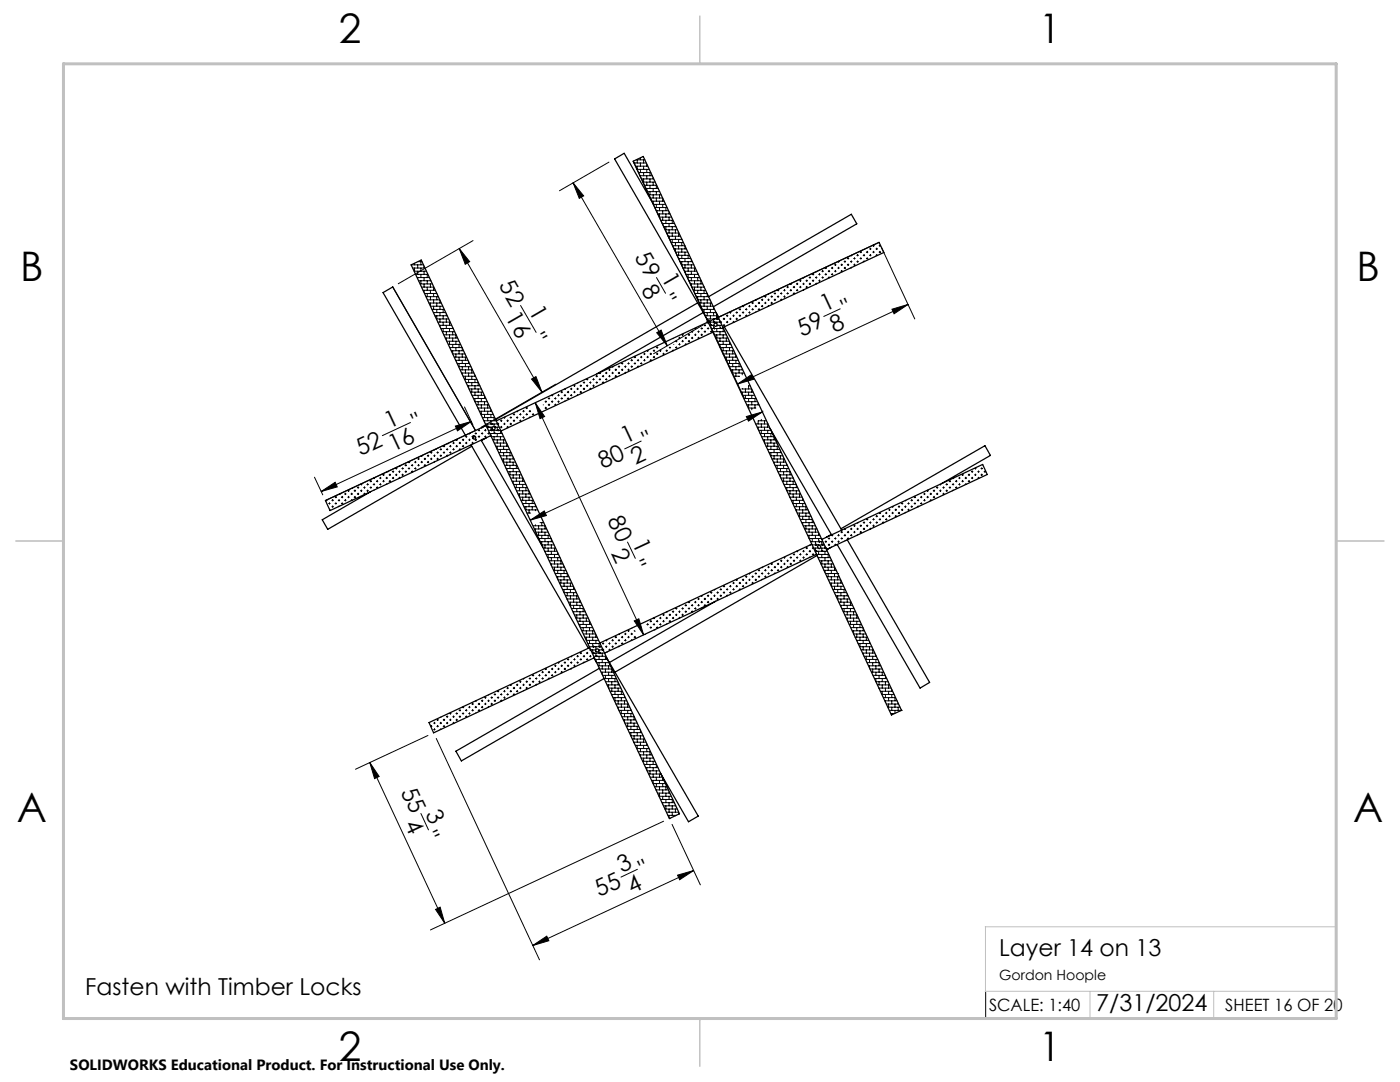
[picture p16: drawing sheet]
<svg xmlns="http://www.w3.org/2000/svg" width="279mm" height="216mm" viewBox="0 0 279 216" stroke-linecap="round" stroke-linejoin="round" font-family="sans-serif">
<defs><g id="words">
<g font-size="8.1">
<text x="67.6" y="8.5">2</text>
<text x="207.3" y="8.5">1</text>
<text x="4" y="56.2">B</text>
<text x="270.7" y="56.2">B</text>
<text x="3.3" y="164.1">A</text>
<text x="270" y="164.1">A</text>
<text x="67.6" y="211.7">2</text>
<text x="207.3" y="211.7">1</text>
</g>
<g font-size="4.7">
<text x="126.6" y="51.4" transform="rotate(60 126.6 51.4)">59</text>
<text x="99.5" y="56.9" transform="rotate(60 99.5 56.9)">52</text>
<text x="127.9" y="57.8" transform="rotate(60 127.9 57.8)">8</text>
<text x="131.5" y="59.9" transform="rotate(60 131.5 59.9)">&quot;</text>
<text x="131.9" y="55.5" transform="rotate(60 131.9 55.5)">1</text>
<text x="100.8" y="63.3" transform="rotate(60 100.8 63.3)">16</text>
<text x="105.4" y="62.1" transform="rotate(60 105.4 62.1)">1</text>
<text x="164.6" y="62.3" transform="rotate(-25 164.6 62.3)">1</text>
<text x="168.9" y="63.1" transform="rotate(-25 168.9 63.1)">&quot;</text>
<text x="105.7" y="67.7" transform="rotate(60 105.7 67.7)">&quot;</text>
<text x="160" y="67.2" transform="rotate(-25 160 67.2)">59</text>
<text x="166.5" y="66.5" transform="rotate(-25 166.5 66.5)">8</text>
<text x="77.7" y="85.5" transform="rotate(-25 77.7 85.5)">1</text>
<text x="83.2" y="85.8" transform="rotate(-25 83.2 85.8)">&quot;</text>
<text x="124.9" y="88.7" transform="rotate(-25 124.9 88.7)">1</text>
<text x="129.2" y="89.5" transform="rotate(-25 129.2 89.5)">&quot;</text>
<text x="71.9" y="91" transform="rotate(-25 71.9 91)">52</text>
<text x="78.4" y="90.3" transform="rotate(-25 78.4 90.3)">16</text>
<text x="120.3" y="93.6" transform="rotate(-25 120.3 93.6)">80</text>
<text x="126.8" y="92.9" transform="rotate(-25 126.8 92.9)">2</text>
<text x="121.2" y="103.8" transform="rotate(65 121.2 103.8)">80</text>
<text x="121.9" y="110.3" transform="rotate(65 121.9 110.3)">2</text>
<text x="125.3" y="112.7" transform="rotate(65 125.3 112.7)">&quot;</text>
<text x="126.1" y="108.3" transform="rotate(65 126.1 108.3)">1</text>
<text x="79.9" y="157.9" transform="rotate(65 79.9 157.9)">55</text>
<text x="80.7" y="164.4" transform="rotate(65 80.7 164.4)">4</text>
<text x="84.1" y="166.8" transform="rotate(65 84.1 166.8)">&quot;</text>
<text x="84.9" y="162.5" transform="rotate(65 84.9 162.5)">3</text>
<text x="119.6" y="179.1" transform="rotate(-25 119.6 179.1)">55</text>
<text x="124.1" y="174.1" transform="rotate(-25 124.1 174.1)">3</text>
<text x="126.1" y="178.3" transform="rotate(-25 126.1 178.3)">4</text>
<text x="128.5" y="174.9" transform="rotate(-25 128.5 174.9)">&quot;</text>
<text x="199.4" y="190.7">Layer 14 on 13</text>
<text x="17" y="198.6">Fasten with Timber Locks</text>
<text x="218.8" y="201.7">7/31/2024</text>
</g>
<g font-size="3.4">
<text x="197.4" y="201.7">SCALE: 1:40</text>
<text x="244.5" y="201.7">SHEET 16 OF 20</text>
</g>
<text font-size="3" x="14" y="213.5">SOLIDWORKS Educational Product. For Instructional Use Only.</text>
<text font-size="2.8" x="199.4" y="195.5">Gordon Hoople</text>
</g></defs>
<g fill="none" stroke="#000" stroke-width=".25">
<path d="M126.4 32.2l2-1 51.5 110.5-2 1zM82.1 52.8l2-.9 51.5 110.5-2 .9zM130.1 40.3l-5.5-9.7-1.9 1.1 18.2 31.7M141.4 59.2l28.5-16.4 1.1 1.9-28.6 16.5M139.2 60.4l-40.3 23.3M140.3 62.4l-21.1 12.2M141.3 64.2l-42.3 19.8M142.3 66.3l-42.3 19.7M142.9 62.4l.5 .9M143.4 63.3l32-14.9 1 2-32.1 14.9M144.6 65.2l23.4 40.6M94 88.8l23.4 40.6"/>
<path d="M94.2 89l-28.8 16.6-1.1-1.9 9.7-5.6M94.5 87l.1 .3-.2 .2M94.9 85.9l-16.5-28.6-2 1.1 16.5 28.5M96 87.8l12.3 21.3M97 84.8l-.9 .6M97 84.9l-32.1 15 1 2 32.1-15M97.1 87.3l-1 .6M153.7 85.5l12.2 21.2M188 96.4l9.7-5.5-1.1-2-28.8 16.6M142.8 120l-21.2 12.2M162 108.6l-42.3 19.7M162.9 110.6l-42.3 19.7"/>
<path d="M163.1 110.8l-40.4 23.3M164 107.6l32.1-14.9 .9 2-32 14.9M165.9 106.6l-1 .6M165.9 109.2l-.9 .5M169.1 107.7l16.4 28.5-1.9 1.1-16.5-28.6M117.7 129.2l-32.1 15 .9 2 32.1-15M118.5 131.3l.6 .9M119.6 133.3l-28.6 16.6 1.1 1.9 28.4-16.4M121 131.2l18.3 31.6-1.9 1.2-5.6-9.7"/>
<circle cx="142.8" cy="64.8" r=".32"/>
<circle cx="94.6" cy="87.3" r=".32"/>
<circle cx="98.5" cy="85.5" r=".31"/>
<circle cx="163.5" cy="109.1" r=".31"/>
<circle cx="119.2" cy="129.8" r=".32"/>
</g>
<g fill="none" stroke="#000" stroke-width=".2">
<path d="M114.4 36.5l18.8 32.5M114.4 36.5l2.1 2.6-.9 .5zM121.5 32.3l-9.8 5.8M126.4 32.2l15 32.1M126.5 32.5h.1M126.5 32.5h2.5M126.8 33.2h2.5M127 31.9h1.7M127.1 33.8h2.5M127.2 31.9v.6M127.2 33.2v.6M127.4 34.4h2.5"/>
<path d="M127.7 35.1h2.5M127.8 31.5v.4M127.8 32.5v.7M127.8 33.8v.6M127.8 35.1v.1M128 35.7h2.5M128.3 36.3h2.5M128.4 31.3h.1M128.4 31.9v.6M128.4 33.2v.6M128.4 34.4v.7M128.4 35.7v.6"/>
<path d="M128.6 37h2.5M128.9 37.6h2.5M129.1 32.7v.5M129.1 33.8v.6M129.1 35.1v.6M129.1 36.3v.7M129.1 37.6v.4M129.2 38.2h2.5M129.5 38.9h2.4M129.7 34.4v.7M129.7 35.7v.6M129.7 37v.6"/>
<path d="M129.7 38.2v.7M129.8 39.5h2.5M130.4 35.5v.2M130.4 36.3v.7M130.4 37.6v.6M130.4 38.9v.6M131 37v.6M131 38.2v.7M131 39.5v.6M131.6 38.2h.1M131.6 38.9v.6M132.3 39.5v.6"/>
<path d="M78.4 57.3l16.5 28.7M82.4 53.5h2.4M82.7 54.1h2.4M82.7 52.5v.3M82.7 53.5v.6M82.9 54.8h2.5M83.3 55.4h2.4M83.4 52.8v.7M83.4 54.1v.7M83.4 55.4v.2M83.4 52.2h.8M83.5 56h2.5"/>
<path d="M83.9 56.7h2.4M84 52.2v.6M84 53.5v.6M84 54.8v.6M84 56v.7M84.1 57.3h2.5M84.4 57.9h2.5M84.5 52.8l-2.4 .1M84.6 53.1v.4M84.6 54.1v.7M84.6 55.4v.6M84.6 56.7v.6"/>
<path d="M84.6 57.9v.4M85 59.2h2.5M85.3 54.8v.6M85.3 56v.7M85.3 57.3v.6M85.3 58.6v.6M85.3 59.8h2.5M85.9 55.8v.2M85.9 56.7v.6M85.9 57.9v.7M85.9 59.2v.6M86.5 57.3v.6"/>
<path d="M86.5 58.6v.6M86.5 59.8v.7M87.2 58.5l-2.5 .1M87.2 59.2v.6M87.8 59.9v.6M91.7 49.6l2 2.6-.8 .5zM91.7 49.6l16.5 28.6M94.4 48l-14.9 8.6M130.1 40.1h2.4M130.4 40.1v.6M130.4 40.8h2.4M130.7 41.4h2.4"/>
<path d="M131 42.1h.1M131 42.1h2.4M131 40.8v.6M131 55.4l1.8 3.1M131.3 42.7h2.4M131.6 43.3h2.4M131.6 40.1v.7M131.6 41.4v.7M131.6 42.7v.6M131.9 44h2.4M132.2 44.6h2.4M132.3 40.8v.6"/>
<path d="M132.3 42.1v.6M132.3 43.3v.7M132.3 44.6v.2M132.5 45.2h2.4M132.8 45.9h2.4M132.9 41.4v.7M132.9 42.7v.6M132.9 44v.6M132.9 45.2v.7M133.1 46.5h2.4M133.4 47.1h2.4M133.5 42.3v.4"/>
<path d="M133.5 43.3v.7M133.5 44.6v.6M133.5 45.9v.6M133.5 47.1v.4M133.6 47.8h2.5M133.9 48.4h2.5M134.2 44v.6M134.2 45.2v.7M134.2 46.5v.6M134.2 47.8v.6M134.2 49h2.5M134.5 49.7h2.5"/>
<path d="M134.8 45v.2M134.8 45.9v.6M134.8 47.1v.7M134.8 48.4v.6M134.8 49.7v.5M134.8 50.3h2.5M135.1 50.9h2.5M135.4 51.6h2.5M135.4 46.5v.6M135.4 47.8v.6M135.4 49v.7M135.4 50.3v.6"/>
<path d="M135.4 51.6h.1M135.7 52.2h2.5M136 52.8h2.5M136.1 47.7v.1M136.1 48.4v.6M136.1 49.7v.6M136.1 50.9v.7M136.1 52.2v.6M136.3 53.5h2.4M136.6 54.1h2.5M136.7 49.1v.6M136.7 50.3v.6"/>
<path d="M136.7 51.6v.6M136.7 52.8v.7M136.7 54.1v.2M136.9 54.8h2.4M137.2 55.4h2.5M137.3 50.9v.7M137.3 52.2v.6M137.3 53.5v.6M137.3 54.8v.6M137.5 56h2.4M137.8 56.7h2.4M138 51.8v.4"/>
<path d="M138 52.8v.7M138 54.1v.7M138 55.4v.6M138 56.7v.3M138.1 57.3h2.4M138.4 57.9h2.4M138.6 53.5v.6M138.6 54.8v.6M138.6 56v.7M138.6 57.3v.6M138.7 58.6h2.4v.6M139 59.2h2.4"/>
<path d="M139.2 54.5v.3M139.2 55.4v.6M139.2 56.7v.6M139.2 57.9v.7M139.2 59.2v.6M139.3 59.8h2.4M139.9 56v.7M139.9 57.3v.6M139.9 58.6v.6M139.9 59.8v.7M140.5 57.2v.1M140.5 57.9v.7"/>
<path d="M140.5 59.2v.6M141.1 59.8v.7M151 59.8l-.2 .2M151.9 59.8h.4M152.1 59.7v.3M152.6 59.2h.3M152.8 59v.3M153.2 59.8h.3M153.4 58.6v.1M153.4 59.7v.3M153.8 59.2h.4M154 59v.3"/>
<path d="M154.5 58.6h.3M154.5 59.8h.3M154.7 58.4v.3M154.7 59.7v.3M155.1 57.9h.3M155.1 59.2h.3M155.3 57.7v.4M155.3 59v.3M155.8 58.6h.3M155.8 59.8h.3M155.9 58.4v.3M155.9 59.7v.2"/>
<path d="M156.4 57.9h.3M156.4 59.2h.3M156.6 57.7v.4M156.6 59v.3M157 57.3h.3M157 58.6h.3M157.2 57.1v.3M157.2 58.4v.3M157.7 56.7h.3M157.7 57.9h.3M157.8 56.6v.2M157.8 57.7v.4"/>
<path d="M158.3 57.3h.3M158.3 58.6h.3M158.5 57.1v.3M158.5 58.4v.3M158.9 56.7h.3M158.9 57.9h.3M159.1 56.5v.3M159.1 57.7v.4M159.6 56h.3M159.6 57.3h.3M159.7 55.8v.4M159.7 57.1v.3"/>
<path d="M160.2 57.9h.1M160.2 56.7h.3M160.4 56.5v.3M160.4 57.7v.2M160.5 55.4l-.1 .1M160.8 56h.3M160.8 57.3h.3M161 55.8v.4M161 57.1v.3M161.5 55.4h.3M161.5 56.7h.3M161.6 55.2v.3"/>
<path d="M161.6 56.5v.3M162.1 54.8h.3M162.1 56h.3M162.3 54.6v.3M162.3 55.8v.4M162.7 55.4h.4M162.9 54.2v.1M162.9 55.2v.3M162.9 56.5v.2h-.2M163.4 54.8h.3M163.4 56h.3M163.5 54.6v.3"/>
<path d="M163.5 55.8v.4M164 54.1h.3M164 55.4h.3M164.2 53.9v.4M164.2 55.2v.3M164.6 53.5h.4M164.6 54.8h.4M164.8 53.3v.3M164.8 54.6v.3M165.3 54.1h.3M165.3 55.4h.3M165.5 53.9v.4"/>
<path d="M165.5 55.2v.3M165.9 53.5h.3M165.9 54.8h.3M166.1 53.3v.3M166.1 54.6v.3M166.5 52.8h.4M166.5 54.1h.4M166.7 52.7v.3M166.7 53.9v.4M167.2 52.2h.3M167.2 53.5h.3M167.4 54.6h.1"/>
<path d="M167.4 52.1v.3M167.4 53.3v.3M167.8 52.8h.3M167.8 54.1h.3M168 52.7v.3M168 53.9v.4M168.5 52.2h.3M168.5 53.5h.3M168.6 52v.4M168.6 53.3v.3M169.1 51.6h.3M169.1 52.8h.3"/>
<path d="M169.3 51.4v.3M169.3 52.7v.3M169.7 53.5h.1M169.7 52.2h.3M169.9 50.9v.2M169.9 52v.4M169.9 53.3v.1M169.9 50.9h.1M170.4 51.6h.3M170.4 52.8h.3M170.5 51.4v.3M170.5 52.7v.3"/>
<path d="M171 50.9h.3M171 52.2h.3M171.2 50.8v.3M171.2 52v.4M171.6 50.3h.3M171.6 51.6h.3M171.8 50.1v.3M171.8 51.4v.3M172.3 50.9h.3M172.3 52.2h.2M172.4 49.8h.1M172.4 50.8v.3"/>
<path d="M172.4 52v.2M172.9 50.3h.3M172.9 51.6h.3M173.1 50.1v.3M173.1 51.4v.3M173.5 49.7h.3M173.5 50.9h.3M173.7 49.5v.3M173.7 50.8v.3M174.2 49h.3M174.2 50.3h.3M174.3 48.9v.3"/>
<path d="M174.3 50.1v.3M174.8 49.7h.3M174.8 50.9h.3M175 49.5v.3M175 50.8v.2M175.4 48.4l-34.1 15.9M175.4 49h.4M175.4 50.3h.4M175.6 48.9v.3M175.6 50.1v.3M176 49.5l6.6 14.1M85.6 60.5h2.5"/>
<path d="M85.9 61.1h2.5M85.9 60.5v.6M86.2 61.7h2.5M86.5 61.1v.6M86.8 63h2.5M87.1 63.6h2.4M87.2 60.5v.6M87.2 61.7v.7M87.2 63v.6M87.4 64.3h2.5M87.7 64.9h2.4M87.8 61.1v.6"/>
<path d="M87.8 62.4v.6M87.8 63.6v.7M87.8 64.9v.3M88 65.5h2.5M88.3 66.2h2.4M88.4 61.7v.7M88.4 63v.6M88.4 64.3v.6M88.4 65.5v.7M88.6 66.8h2.4v.7M88.9 67.5h2.4M89 62.4h-2.5"/>
<path d="M89.1 62.6v.4M89.1 63.6v.7M89.1 64.9v.6M89.1 66.2v.6M89.1 67.5v.4M89.2 68.1h2.4M89.5 68.7h2.4M89.7 64.3v.6M89.7 65.5v.7M89.7 66.8v.7M89.7 68.1v.6M89.7 69.4h2.5"/>
<path d="M90.1 70h2.4M90.3 70.6h2.5M90.3 65.3v.2M90.3 66.2v.6M90.3 67.5v.6M90.3 68.7v.7M90.3 70v.6M90.7 71.3h2.4M90.9 71.9h2.5M91 68.1v.6M91 69.4v.6M91 70.6v.7"/>
<path d="M91 71.9v.1M91.2 72.5h2.5M91.5 73.2h2.5M91.6 68.7v.7M91.6 70v.6M91.6 71.3v.6M91.6 72.5v.7M91.8 73.8h2.5M92.1 74.4h2.5M92.3 69.4v.6M92.3 70.6v.7M92.3 71.9v.6"/>
<path d="M92.3 73.2v.6M92.3 74.4v.3M92.4 75.1h2.5M92.7 75.7h2.5M92.9 71.3v.6M92.9 72.5v.7M92.9 73.8v.6M92.9 75.1v.6M93 76.3h2.5l-.1 .7M93.3 77h2.5M93.5 72.1v.4M93.5 73.2v.6"/>
<path d="M93.5 74.4v.7M93.5 75.7v.6M93.5 77v.4M93.6 77.6h2.5M93.9 78.2h2.4M94.2 73.8v.6M94.2 75.1v.6M94.2 76.3v.7M94.2 77.6v.6M94.2 78.9h2.5M94.5 79.5h2.4M94.8 79.5v.7h2.5"/>
<path d="M94.8 74.9v.2M94.8 75.7v.6M94.8 77v.6M94.8 78.2v.7M95.4 77.6v.6M95.4 78.9v.6M96.1 78.2v.7M96.1 79.5v.7M96.7 79v.5M103.9 61l3.1 5.3M106.1 75.6l.9-.5 1.2 3.1zM108.9 80v.3"/>
<path d="M109.4 79.5h.3M109.6 79.3v.4M110 78.9h.3M110.2 78.8v.2M110.2 80v.3M110.7 79.5h.3M110.8 79.3v.4M110.9 76.7l-14.9 8.6M111.3 78.9h.3M111.5 78.7v.3M111.5 80v.3M111.9 78.2h.4"/>
<path d="M111.9 79.5h.4M112.1 78.1v.3M112.1 79.3v.4M112.6 78.9h.3M112.7 77.6h.2M112.7 77.6v.2M112.7 78.7v.3M112.7 80h.1M113.2 78.2h.3M113.2 79.5h.3M113.4 78.1v.3M113.4 79.3v.4"/>
<path d="M113.8 77.6h.4M113.8 78.9h.4M114 77.4v.4M114 78.7v.3M114.5 77h.3M114.5 78.2h.3M114.7 76.8v.3M114.7 78.1v.3M115.1 77.6h.3M115.1 78.9h.2M115.3 76.4v.1M115.3 77.4v.4"/>
<path d="M115.3 78.7v.2M115.7 77h.4M115.7 78.2h.4M115.9 76.8v.3M115.9 78.1v.3M116.4 76.3h.3M116.4 77.6h.3M116.6 76.2v.3M116.6 77.4v.4M117 75.7h.3M117 77h.3M117.2 75.5v.3"/>
<path d="M117.2 76.8v.3M117.7 76.3h.3M117.7 77.6h.3M117.8 76.2v.3M117.8 77.4v.3M118.3 75.7h.3M118.3 77h.3M118.5 75.5v.3M118.5 76.8v.3M118.9 75.1h.3M118.9 76.3h.3M119.1 74.9v.3"/>
<path d="M119.1 76.2v.3M119.6 74.4h.3M119.6 75.7h.3M119.7 74.3v.3M119.7 75.5v.3M120.2 75.1h.3M120.2 76.3h.3M120.4 74.9v.3M120.4 76.2v.3M120.8 74.4h.3M120.8 75.7h.3M121 74.3v.3"/>
<path d="M121 75.5v.3M121.5 73.8h.3M121.5 75.1h.3M121.6 73.6v.3M121.6 74.9v.3M122.1 74.4h.3M122.3 74.3v.3M122.3 75.5v.1M122.4 73.2l-.1 .1M122.7 73.8h.3M122.7 75.1h.3M122.9 73.6v.3"/>
<path d="M122.9 74.9v.3M123.4 73.2h.3M123.4 74.4h.3M123.5 73v.3M123.5 74.3v.3M124 72.5h.3M124 73.8h.3M124.2 72.4v.3M124.2 73.6v.3M124.6 73.2h.4M124.8 72h.1M124.8 73v.3"/>
<path d="M124.8 74.3v.1h-.2M125.3 72.5h.3M125.3 73.8h.3M125.4 72.4v.3M125.4 73.6v.3M125.9 71.9h.3M125.9 73.2h.3M126.1 71.7v.3M126.1 73v.3M126.5 71.3h.4M126.5 72.5h.4M126.7 71.1v.3"/>
<path d="M126.7 72.4v.3M127.2 71.9h.3M127.2 73.2h.3M127.4 71.7v.3M127.4 73v.2M127.8 71.3h.3M127.8 72.5h.3M128 71.1v.3M128 72.4v.3M128.4 70.6h.4M128.4 71.9h.4M128.6 70.4v.4"/>
<path d="M128.6 71.7v.3M129.1 70h.3M129.1 71.3h.3M129.3 69.9v.2M129.3 71.1v.3M129.7 70.6h.3M129.7 71.9h.3M129.9 70.4v.4M129.9 71.7v.3M130.4 70h.3M130.4 71.3h.3M130.5 69.8v.3"/>
<path d="M130.5 71.1v.3M131 69.4h.3M131 70.6h.3M131.1 66.4l.8-.5 1.3 3.1zM131.2 69.2v.3M131.2 70.4v.4M131.6 70h.3M131.8 69.8v.3M131.8 71.1v.1M132.3 70.6h.3M132.4 70.4v.4M132.9 70h.3"/>
<path d="M133.1 69.8v.3M133.6 69.4h.2M133.7 69.3v.2M134.3 67.5v.1M134.3 69.8v.2h-.1M134.4 68.7h.1M134.8 68.1h.3M134.8 69.4h.3M135 67.9v.3M135 69.2v.3M135.4 67.5h.3M135.4 68.7h.3"/>
<path d="M135.6 67.3v.3M135.6 68.5v.4M136.1 66.8h.3M136.1 68.1h.3M136.2 66.6v.4M136.2 67.9v.3M136.7 67.5h.3M136.7 68.7h.3M136.9 67.3v.3M136.9 68.5v.3M137.3 66.8h.4M137.3 68.1h.4"/>
<path d="M137.5 66.6v.4M137.5 67.9v.3M138 66.2h.3M138 67.5h.3M138.1 66v.3M138.1 67.3v.3M138.6 65.5h.3M138.6 66.8h.3M138.8 65.4v.3M138.8 66.6v.4M139.2 66.2h.4M139.2 67.5h.4"/>
<path d="M139.4 66v.3M139.4 67.3v.3M139.6 60.5h2.4M139.9 61.1h2.4M139.9 65.5h.3M139.9 66.8h.3M139.9 61.1h.1M140.1 65.4v.3M140.1 66.6v.4M140.2 61.7h2.4M140.3 64.8l-9.9 5.8M140.4 62.4h2.5"/>
<path d="M140.5 64.9h.3M140.5 66.2h.3M140.5 60.5v.6M140.5 61.7v.7M140.7 64.7v.4M140.7 66v.3M140.8 63h2.4M140.9 64.2h1M141 63.6h2.5M141.1 63.9l.7 .7M141.1 65.5h.4M141.1 61.1v.6"/>
<path d="M141.1 62.4v.6M141.1 63.6v.3M141.3 65.4v.3M141.3 66.6v.1M141.4 63.7v1M141.6 64.9h.9M141.8 63.9l-.7 .7M141.8 66.2h.3M141.8 60.5v.6M141.8 61.7v.7M141.8 63v.6M141.8 64.3v.6"/>
<path d="M141.9 65.5h2.5M142 65.4l6.6 14.1M142 64.7v.4M142 66v.3M142.2 66.2h2.5M142.4 61.3v.4M142.4 62.4v.6M142.4 63.6v.7M142.4 64.9v.6M142.4 66.2v.4M142.5 66.8h2.5M142.6 64.1v.3"/>
<path d="M142.6 65.4v.3M142.8 67.5h2.5M143.1 63v.6M143.1 64.3v.3M143.1 65.5v.7M143.1 66.8v.7M143.1 64.9h1M143.1 68.1h2.5M143.2 63.5v.3M143.2 65v.1M143.4 68.7h2.5M143.7 64v.3"/>
<path d="M143.7 64.9v.6M143.7 66.2v.6M143.7 67.5v.6M143.7 68.7v.6M143.7 69.4h2.5M143.9 63.1h.1M143.9 64.1v.3M143.9 65.4v.1M144 64.3h-2.7v.1M144 70h2.5M144.3 70.6h2.5M144.3 63.6h.3"/>
<path d="M144.3 64.9h.3M144.3 65.5v.7M144.3 66.8v.7M144.3 68.1v.6M144.3 69.4v.6M144.3 70.6v.1M144.5 63.5v.3M144.5 64.7v.4M144.6 71.3h2.4M144.9 71.9h2.5M145 63h.3M145 64.3h.3"/>
<path d="M145 66.8h.1M145 67.5v.6M145 68.7v.7M145 70v.6M145 71.3v.6M145.1 62.8v.3M145.1 64.1v.3M145.2 72.5h2.4M145.5 73.2h2.5M145.6 62.4h.3M145.6 63.6h.3M145.6 68.1v.6"/>
<path d="M145.6 69.4v.6M145.6 70.6v.7M145.6 71.9v.6M145.6 73.2v.2M145.8 62.2v.3M145.8 63.5v.3M145.8 73.8h2.4M146.1 74.4h2.4M146.2 63h.3M146.2 64.3h.3M146.2 70v.6M146.2 71.3v.6"/>
<path d="M146.2 72.5v.7M146.2 73.8v.6M146.4 75.1h1.2M146.4 62.8v.3M146.4 64.1v.2M146.9 62.4h.3M146.9 63.6h.3M146.9 70.8v.5M146.9 71.9v.6M146.9 73.2v.6M146.9 74.4v.7M147 62.2v.3"/>
<path d="M147 63.5v.3M147.2 76.6l2.8-1.8 .4 .9zM147.5 61.7h.3M147.5 63h.3M147.5 72.5v.7M147.5 73.8v.6M147.5 75.1h.1M147.7 61.6v.3M147.7 62.8v.3M147.8 78.2h2.5M148.1 77.6h1.9M148.1 61.1h.3"/>
<path d="M148.1 62.4h.3M148.1 73.6v.2M148.1 74.4v.4M148.1 77.6h.1M148.1 78.2v.6M148.2 78.9h2.4M148.3 61v.2M148.3 62.2v.3M148.4 79.5h2.5M148.8 61.7h.3M148.8 63h.3M148.8 77.6v.6"/>
<path d="M148.8 78.9v.6M148.9 61.6v.3M148.9 62.8v.3M149.4 61.1h.3M149.4 62.4h.3M149.4 77v.6M149.4 78.2v.7M149.4 79.5v.7M149.4 77h.3M149.6 60.9v.3M149.6 62.2v.3M150 60.5h.4"/>
<path d="M150 61.7h.4M150 77.6v.6M150 78.9v.6M150.2 60.3v.3M150.2 61.6v.3M150.7 61.1h.3M150.7 79.5v.7M150.8 60.9v.3M150.8 62.2v.1M151.3 60.5h.3M151.3 61.7h.3M151.5 60.3v.3"/>
<path d="M151.5 61.6v.3M151.9 61.1h.4M152.1 60.9v.3M152.6 60.5h.3M152.8 60.3v.3M153.4 60.9v.2h-.2M153.8 60.5h.4M154 60.3v.3M167.7 61.6l-3.3 1.5M178 61.7l3.2-1-2.8 1.9zM181.2 60.7l-34 15.9M62.8 95.2l1.6 3.5"/>
<path d="M64.1 98.1l2.8-1.9 .4 1zM65.1 99.8h.2M65.1 99.8v.2M66.2 99.8h.3M66.4 99.7v.3M66.9 99.2h.3M67 99v.3M67.5 99.8h.3M67.7 98.6v.1M67.7 99.7v.3M67.8 98.6h.1M68.1 99.2h.3"/>
<path d="M68.3 99v.3M68.8 98.6h.3M68.8 99.8h.3M68.9 98.4v.3M68.9 99.7v.3M69.4 97.9h.3M69.4 99.2h.3M69.6 97.8v.3M69.6 99v.3M70 98.6h.3M70 99.8h.3M70.2 97.4h.1"/>
<path d="M70.2 98.4v.3M70.2 99.7v.2M70.7 97.9h.3M70.7 99.2h.3M70.8 97.8v.3M70.8 99v.3M71.3 97.3h.3M71.3 98.6h.3M71.5 97.1v.3M71.5 98.4v.3M71.9 96.7h.3M71.9 97.9h.3"/>
<path d="M72.1 96.6v.2M72.1 97.8v.3M72.6 97.3h.3M72.6 98.6h.3M72.7 97.1v.3M72.7 98.4v.3M73.2 96.7h.3M73.2 97.9h.3M73.4 96.5v.3M73.4 97.8v.3M73.8 96h.4M73.8 97.3h.4"/>
<path d="M74 95.8v.4M74 97.1v.3M74.5 96.7h.3M74.6 95.4h.2M74.6 95.4v.1M74.6 96.5v.3M74.6 97.8h.1M75.1 96h.3M75.1 97.3h.3M75.3 95.8v.4M75.3 97.1v.3M75.7 95.4h.4"/>
<path d="M75.7 96.7h.4M75.9 95.2v.3M75.9 96.5v.3M76.4 94.8h.3M76.4 96h.3M76.6 94.6v.3M76.6 95.8v.4M77 95.4h.3M77 96.7h.1M77.2 94.2v.1M77.2 95.2v.3M77.2 96.5v.1"/>
<path d="M77.3 94.1h.1M77.6 94.8h.4M77.6 96h.4M77.8 94.6v.3M77.8 95.8v.4M78.3 94.1h.3M78.3 95.4h.3M78.5 93.9v.4M78.5 95.2v.3M78.9 93.5h.3M78.9 94.8h.3M79.1 93.3v.3"/>
<path d="M79.1 94.6v.3M79.6 94.1h.3M79.6 95.4h.3M79.7 93h.1M79.7 93.9v.4M79.7 95.2v.3M80.2 93.5h.3M80.2 94.8h.3M80.4 93.3v.3M80.4 94.6v.3M80.8 94.1h.3M80.8 92.9h.3"/>
<path d="M81 92.7v.3M81 93.9v.4M81.5 93.5h.3M81.5 92.2h.3M81.6 92.1v.3M81.6 93.3v.3M81.9 84.3l-5.6 2.6M82.1 94.1h.3M82.1 92.9h.3M82.3 92.7v.3M82.3 93.9v.4M82.7 93.5h.3"/>
<path d="M82.7 92.2h.3M82.9 92v.4M82.9 93.3v.3M83.4 91.6h.3M83.4 92.9h.3M83.5 91.4v.3M83.5 92.7v.3M84 92.2h.3M84.1 90.9h.2M84.2 90.9v.2M84.2 92v.4M84.2 93.3v.1"/>
<path d="M84.6 91.6h.3M84.6 92.9h.3M84.8 91.4v.3M84.8 92.7v.3M85.3 90.9h.3M85.3 92.2h.3M85.4 90.8v.3M85.4 92v.4M85.9 90.3h.3M85.9 91.6h.3M86.1 90.1v.4M86.1 91.4v.3"/>
<path d="M86.5 90.9h.4M86.5 92.2h.2M86.7 89.7v.1M86.7 90.8v.3M86.7 92v.2M86.9 89.7h.1M87.2 90.3h.3M87.2 91.6h.3M87.3 90.1v.4M87.3 91.4v.3M87.8 89.7h.3M87.8 90.9h.3"/>
<path d="M88 89.5v.3M88 90.8v.3M88.4 89h.4M88.4 90.3h.4M88.6 88.9v.3M88.6 90.1v.4M89.1 89.7h.3M89.1 90.9h.3M89.3 88.5h.1M89.3 89.5v.3M89.3 90.8v.2M89.7 89h.3"/>
<path d="M89.7 90.3h.3M89.9 88.9v.3M89.9 90.1v.4M90.3 88.4h.4M90.3 89.7h.4M90.5 88.2v.3M90.5 89.5v.3M90.9 85l3.2-.9-2.8 1.9zM91 87.8h.3M91 89h.3M91.2 87.7v.2M91.2 88.9v.3"/>
<path d="M91.6 88.4h.3M91.6 89.7h.3M91.8 88.2v.3M91.8 89.5v.3M92.3 87.8h.3M92.3 89h.3M92.4 87.6v.3M92.4 88.9v.3M92.7 81.2l1.7 3.6M92.9 87.1h.3M92.9 88.4h.3M93.1 87v.3"/>
<path d="M93.1 88.2v.3M93.5 87.8h.3M93.7 86.5h.1M93.7 86.5v.1M93.7 87.6v.3M93.7 88.9h.1M94.1 84.1l-30 14M94.2 87.1h.2M94.2 88.4h.3M94.3 87v.3M94.3 88.2v.3M94.8 86.5h.3"/>
<path d="M94.8 87.8h.3M95 86.3v.3M95 87.6v.3M95 85.9l-30 14M95.1 80.8h2.4M95.4 81.4h2.4M95.4 85.9h.3M95.4 87.1h.3M95.4 80.2v.6M95.4 81.4v.1M95.6 85.7v.3M95.6 87v.3"/>
<path d="M95.7 82.1h2.4M96 82.7h2.4M96.1 86.5h.3M96.1 87.8h.1M96.1 80.8v.6M96.1 82.1v.6M96.2 85.3v.1M96.2 86.3v.3M96.2 87.6v.1M96.3 83.3h2.4M96.6 84h2.4M96.7 85.9h.3"/>
<path d="M96.7 87.1h.3M96.7 80.2v.6M96.7 81.4v.7M96.7 82.7v.6M96.7 84v.2M96.9 85.7v.3M96.9 87v.3M96.9 84.6h2.7M97.2 85.2h1.1M97.3 86.5h.3M97.3 80.8v.6M97.3 82.1v.6"/>
<path d="M97.3 83.3v.7M97.3 84.6v.6M97.5 85.9h2.4v.6M97.5 85.1v.3M97.5 86.3v.3M97.8 86.5h2.4M98 81.7v.4M98 82.7v.6M98 84v.6M98 85.2v.7M98 86.5v.5M98 87.1h2.5"/>
<path d="M98.1 84.4v.3M98.1 85.7v.3M98.4 87.8h2.4M98.6 83.3v.7M98.6 84.6v.6M98.6 85.9v.6M98.6 87.1v.7M98.6 88.4h2.5M98.7 85.2h.9M98.8 85.1v.2M98.8 86.3v.3M99 89h2.4"/>
<path d="M99.2 89v.7h2.5M99.2 84.4v.2M99.2 85.2v.7M99.2 86.5v.6M99.2 87.8v.6M99.4 84.4v.3M99.4 85.7v.3M99.5 90.3h2.5M99.8 90.9h2.5M99.9 84h.3M99.9 85.2h.3M99.9 87.1v.7"/>
<path d="M99.9 88.4v.6M99.9 89.7v.6M99.9 90.9v.2M100 83.8v.3M100 85.1v.3M100.1 91.6h2.5M100.4 92.2h2.5M100.5 83.3h.3M100.5 84.6h.3M100.5 87.8v.6M100.5 89v.7M100.5 90.3v.6"/>
<path d="M100.5 91.6v.6M100.7 83.2v.3M100.7 84.4v.3M100.7 92.9h2.5M101 93.5h2.5M101.1 84h.4M101.1 85.2h.4M101.1 88.5v.5M101.1 89.7v.6M101.1 90.9v.7M101.1 92.2v.7M101.1 93.5v.3"/>
<path d="M101.3 94.1h2.5M101.3 83.8v.3M101.3 85.1v.3M101.6 94.8h2.5M101.8 83.3h.3M101.8 84.6h.3M101.8 90.3v.6M101.8 91.6v.6M101.8 92.9v.6M101.8 94.1v.7M101.9 95.4h2.5M102 83.1v.4"/>
<path d="M102 84.4v.3M102.2 96h2.4M102.4 82.7h.3M102.4 84h.3M102.4 91.2v.4M102.4 92.2v.7M102.4 93.5v.6M102.4 94.8v.6M102.4 96v.5M102.5 96.7h2.5M102.6 82.5v.3M102.6 83.8v.3"/>
<path d="M102.8 97.3h2.4M103 83.3h.4M103 92.9v.6M103 94.1v.7M103 95.4v.6M103 96.7v.6M103.1 97.9h2.5M103.2 82.1h.2M103.2 82v.2M103.2 83.1v.4M103.2 84.4v.1M103.4 98.6h2.4"/>
<path d="M103.7 98.6v.6h2.4M103.7 82.7h.3M103.7 84h.3M103.7 93.9v.2M103.7 94.8v.6M103.7 96v.7M103.7 97.3v.6M103.9 82.5v.3M103.9 83.8v.3M104 99.8h2.4M104.3 82.1h.3M104.3 83.3h.3"/>
<path d="M104.3 95.4v.6M104.3 96.7v.6M104.3 97.9v.7M104.3 99.2v.6M104.5 81.9v.3M104.5 83.1v.4M105 81.4h.3M105 82.7h.3M105 97.3v.6M105 98.6v.6M105 99.8v.7M105.1 81.2v.4"/>
<path d="M105.1 82.5v.3M105.6 82.1h.3M105.6 83.3h.1M105.6 98v.6M105.6 99.2v.6M105.8 81.9v.3M105.8 83.1v.2M106.2 82.7h.3M106.2 99.8v.7M106.4 82.5v.3M106.8 80.4l1.9 2.7-.9 .4zM106.8 80.4l21.6 46.3"/>
<path d="M108.4 80.8h.1M108.8 80.2h.3M108.8 81.4h.3M108.9 81.2v.4M109.4 80.8h.3M109.6 80.6v.3M110 80.2h.3M110.7 80.8h.3M110.8 80.6v.3M111.3 80.2h.3M128 88l-3.3 1.6M148.7 80.2h2.5"/>
<path d="M148.8 80.2h.1M148.9 83.1l3.3-.9-2.8 1.8zM149 80.8h2.5M149.3 81.4h1.5M149.4 80.8v.6M150 80.2v.6M150 81.4v.4M150.7 80.8v.6M150.8 84.6h2.5M151.1 85.2h2.5M151.3 80.4v.4M151.3 85.2v.5"/>
<path d="M151.7 86.5h2.5M151.9 83.7v.3M151.9 84.6v.6M151.9 85.9v.6M152 87.1h2.4M152.1 82.1h.1M152.2 82.2l-46.4 21.6M152.3 87.8h2.5M152.6 88.4h2.4M152.6 84v.6M152.6 85.2v.7M152.6 86.5v.6"/>
<path d="M152.6 87.8v.6M152.9 89h2.4M153 84h-1.7v.6M153.2 89.7h2.4M153.2 84.6v.6M153.2 85.9v.6M153.2 87.1v.7M153.2 88.4v.6M153.2 89.7h.1M153.5 90.3h2.4M153.8 90.9h2.4M153.8 85.8l-2.4 .1"/>
<path d="M153.8 86.5v.6M153.8 87.8v.6M153.8 89v.7M153.8 90.3v.6M154.1 91.6h2.4M154.4 92.2h2.4M154.5 87.2v.6M154.5 88.4v.6M154.5 89.7v.6M154.5 90.9v.7M154.5 92.2v.3M154.7 92.9h2.4"/>
<path d="M155 93.5h2.4M155.1 89v.7M155.1 90.3v.6M155.1 91.6v.6M155.1 92.9v.6M155.3 94.1h2.4M155.5 94.8h2.5M155.8 89.9v.4M155.8 90.9v.7M155.8 92.2v.7M155.8 93.5v.6M155.8 94.8v.4"/>
<path d="M156.1 96h2.5M156.4 91.6v.6M156.4 92.9v.6M156.4 94.1v.7M156.4 95.4v.6M156.5 96.7h2.4M156.7 97.3h2.5M157 97.9h2.5M157 92.6v.3M157 93.5v.6M157 94.8v.6M157 96v.7"/>
<path d="M157 97.3v.6M157.3 98.6h2.5M157.6 99.2h2.5M157.7 94.1v.7M157.7 95.4v.6M157.7 96.7v.6M157.7 97.9v.7M157.7 99.2v.1M157.9 99.8h2.5M158.3 95.4h-2.4M158.3 96v.7M158.3 97.3v.6"/>
<path d="M158.3 98.6v.6M158.3 99.8v.7M158.9 96.7v.6M158.9 97.9v.7M158.9 99.2v.6M159.6 98.6v.6M159.6 99.8v.7M160.2 99.4v.4M180.7 99.9v.1M180.8 99.8h.1M181.8 99.8h.3M182 99.7v.3"/>
<path d="M182.4 99.2h.3M182.6 99v.3M183.1 99.8h.3M183.2 98.7h.1M183.2 99.7v.3M183.7 99.2h.3M183.9 99v.3M184.3 98.6h.3M184.3 99.8h.3M184.5 98.4v.3M184.5 99.7v.3M185 97.9h.3"/>
<path d="M185 99.2h.3M185.1 97.8v.3M185.1 99v.3M185.6 98.6h.3M185.6 99.8h.3M185.8 98.4v.3M185.8 99.7v.2M186.2 97.9h.3M186.2 99.2h.3M186.4 97.8v.3M186.4 99v.3M186.9 97.3h.3"/>
<path d="M186.9 98.6h.3M187 97.1v.3M187 98.4v.3M187.5 97.9h.3M187.6 96.7h.2M187.7 96.6v.2M187.7 97.8v.3M187.7 99v.1M188.1 97.3h.4M188.1 98.6h.4M188.3 97.1v.3M188.3 98.4v.3"/>
<path d="M188.8 96.7h.3M188.8 97.9h.3M188.9 96.5v.3M188.9 97.8v.3M189.4 96h.3M189.4 97.3h.3M189.6 95.8v.4M189.6 97.1v.3M190 96.7h.4M190 97.9h.1M190.2 95.4v.1M190.2 96.5v.3"/>
<path d="M190.2 97.8v.1M190.3 95.4h.1M190.7 96h.3M190.7 97.3h.3M190.9 95.8v.4M190.9 97.1v.3M191.3 95.4h.3M191.3 96.7h.3M191.5 95.2v.3M191.5 96.5v.3M191.9 94.8h.4M191.9 96h.4"/>
<path d="M192.1 94.6v.3M192.1 95.8v.4M192.6 95.4h.3M192.6 96.7h.2M192.8 94.2v.1M192.8 95.2v.3M192.8 96.5v.2M193.2 94.8h.3M193.2 96h.3M193.4 94.6v.3M193.4 95.8v.4M193.9 94.1h.3"/>
<path d="M193.9 95.4h.3M194 93.9v.4M194 95.2v.3M194.5 93.5h.3M194.5 94.8h.3M194.7 93.3v.3M194.7 94.6v.3M195.1 94.1h.3M195.1 95.4h.3M195.3 93.9v.4M195.3 95.2v.3M195.8 93.5h.3"/>
<path d="M195.8 94.8h.3M195.9 93.3v.3M195.9 94.6v.3M196.4 94.1h.3M196.6 93.9v.4M65.6 100.5h.3M65.8 100.3v.3M65.8 101.6h.1M65.8 101.7h.1M66.2 101.1h.3M66.4 100.9v.3M66.9 100.5h.3"/>
<path d="M67 100.3v.3M67.5 101.1h.1M67.7 100.9v.2M68.1 100.5h.3M68.3 100.3v.3M104.3 100.5h2.4M104.3 100.5v.1M104.6 101.1h2.4M104.8 101.7h2.5M105 101.1v.6M105.2 102.4h.7M105.6 100.5v.6"/>
<path d="M105.6 101.7v.7M105.8 103.6h.1M105.8 103.8l2.8-1.8 .4 .9zM106.2 101.1v.6M106.4 104.9h2.4M106.6 105.6h2.5M106.9 100.8v.3M106.9 101.7v.2M106.9 104.7v.2M106.9 105.6v.4M106.9 106.2h2.5M107.2 106.8h2.5"/>
<path d="M107.5 104.9v.7M107.5 106.2v.6M107.5 107.5h2.5M107.8 104.3h.7M107.8 108.1h2.5M108.1 108.1v.6h2.5M108.1 104.3v.6M108.1 105.6v.6M108.1 106.8v.7M108.4 109.4h2.5M108.7 110h2.5M108.8 104.9v.7"/>
<path d="M108.8 106.2v.6M108.8 107.5v.6M108.8 108.7v.7M108.8 110v.1M109 110.6h2.4M109.3 111.3h2.5M109.4 106.8v.7M109.4 108.1v.6M109.4 109.4v.6M109.4 110.6v.7M109.6 111.9h2.4M109.9 112.5h2.5"/>
<path d="M110 107.6v.5M110 108.7v.7M110 110v.6M110 111.3v.6M110 112.5v.3M110.2 113.2h2.4M110.5 113.8h2.4M110.7 109.4v.6M110.7 110.6v.7M110.7 111.9v.6M110.7 113.2v.6M110.8 114.4h2.4"/>
<path d="M111.1 115.1h2.4M111.3 110.3v.3M111.3 111.3v.6M111.3 112.5v.7M111.3 113.8v.6M111.3 115.1v.4M111.4 115.7h2.4M111.7 116.3h2.4M111.9 111.9v.6M111.9 113.2v.6M111.9 114.4v.7M111.9 115.7v.6"/>
<path d="M112 117h2.4M112.3 117.6h2.4M112.6 117.6v.7h2.4M112.6 113v.2M112.6 113.8v.6M112.6 115.1v.6M112.6 116.3v.7M112.9 118.9h2.4M113.1 119.5h2.5M113.2 114.4v.7M113.2 115.7v.6M113.2 117v.6"/>
<path d="M113.2 118.3v.6M113.2 119.5v.1M113.8 116.3v.7M113.8 117.6v.7M113.8 118.9v.6M114.5 117.1v.5M114.5 118.3v.6M114.5 119.5v.7M115.1 118.9v.6M115.7 119.8v.4M125.2 108.2l1.6 3.2M138.8 120v.3"/>
<path d="M139.2 119.5h.4M139.4 119.3v.4M139.9 118.9h.3M140.1 118.8v.2M140.1 120v.3M140.5 119.5h.3M140.7 119.3v.4M141.1 118.9h.4M141.3 118.7v.3M141.3 120v.3M141.8 118.3h.3M141.8 119.5h.3"/>
<path d="M142 118.1v.3M142 119.3v.4M142.4 118.9h.3M142.6 117.6v.2M142.6 118.7v.3M142.6 120v.1M142.6 117.6h.1M143.1 118.3h.3M143.1 119.5h.3M143.2 118.1v.3M143.2 119.3v.4M143.7 117.6h.3"/>
<path d="M143.7 118.9h.3M143.9 117.4v.4M143.9 118.7v.3M144.3 117h.3M144.3 118.3h.3M144.5 116.8v.3M144.5 118.1v.3M145 117.6h.3M145 118.9h.2M145.1 116.5h.1M145.1 117.4v.4M145.1 118.7v.2"/>
<path d="M145.6 117h.3M145.6 118.3h.3M145.8 116.8v.3M145.8 118.1v.3M146.2 116.3h.3M146.2 117.6h.3M146.4 116.2v.3M146.4 117.4v.4M146.9 115.7h.3M146.9 117h.3M147 115.6v.3M147 116.8v.3"/>
<path d="M147.5 116.3h.3M147.5 117.6h.3M147.7 116.2v.3M147.7 117.4v.3M148.1 115.7h.3M148.1 117h.3M148.3 115.5v.4M148.3 116.8v.3M148.8 115.1h.3M148.8 116.3h.3M148.9 114.9v.3M148.9 116.2v.3"/>
<path d="M149.4 115.7h.3M149.4 114.4h.3M149.6 114.4v.2M149.6 115.5v.4M149.6 116.8h.1M150 115.1h.4M150 116.3h.4M150.2 114.9v.3M150.2 116.2v.3M150.7 114.4h.3M150.7 115.7h.3M150.8 114.3v.3"/>
<path d="M150.8 115.5v.4M151.3 113.8h.3M151.3 115.1h.3M151.5 113.6v.3M151.5 114.9v.3M151.9 114.4h.4M151.9 115.7h.1M152.1 113.2v.1M152.1 114.3v.3M152.1 115.5v.1M152.2 113.2h.1M152.6 113.8h.3"/>
<path d="M152.6 115.1h.3M152.8 113.6v.3M152.8 114.9v.3M153.2 113.2h.3M153.2 114.4h.3M153.4 113v.3M153.4 114.3v.3M153.8 112.5h.4M153.8 113.8h.4M154 112.4v.3M154 113.6v.3M154.5 113.2h.3"/>
<path d="M154.5 114.4h.2M154.7 112h.1M154.7 113v.3M154.7 114.3v.1M155.1 112.5h.3M155.1 113.8h.3M155.3 112.4v.3M155.3 113.6v.3M155.8 111.9h.3M155.8 113.2h.3M155.9 111.7v.3M155.9 113v.3"/>
<path d="M156.4 111.3h.3M156.4 112.5h.3M156.6 111.1v.3M156.6 112.4v.3M157 111.9h.3M157 113.2h.3M157.2 111.7v.3M157.2 113v.3M157.7 111.3h.3M157.7 112.5h.3M157.8 111.1v.3M157.8 112.4v.3"/>
<path d="M158.2 100.5h2.5M158.3 110.6h.3M158.3 111.9h.3M158.5 110.5v.3M158.5 111.7v.3M158.5 101.1h2.5M158.8 101.7h2.5M158.9 111.3h.3M158.9 100.5v.6M158.9 101.7v.3M159 110h.2M159.1 102.4h2.5"/>
<path d="M159.1 109.9v.2M159.1 111.1v.3M159.1 112.4h.1M159.4 103h2.5M159.6 110.6h.3M159.6 111.9h.3M159.6 101.1v.6M159.6 102.4v.6M159.7 103.6h2.4M159.7 110.5v.3M159.7 111.7v.3M160 104.3h2.5"/>
<path d="M160.2 110h.3M160.2 111.3h.3M160.2 100.5v.6M160.2 101.7v.7M160.2 103v.6M160.2 104.3v.4M160.4 109.8v.3M160.4 111.1v.3M160.6 105.6h2.5M160.8 109.4h.3M160.8 110.6h.3M160.8 101.1v.6"/>
<path d="M160.8 102.4v.6M160.8 103.6v.7M160.8 104.9v.7M160.9 106.2h2.4M161 109.2v.3M161 110.5v.3M161.2 106.8h2.4M161.5 107.5h2.4M161.5 110h.3M161.5 111.3h.1M161.5 102.2v.2M161.5 103v.6"/>
<path d="M161.5 104.3v.6M161.5 105.6v.6M161.5 106.8v.6M161.6 108.8v.1M161.6 109.8v.3M161.6 111.1v.1M161.7 108.7h.1M161.8 108.1h2.4M162.1 108.7h2.4M162.1 109.4h1.1M162.1 110.6h.3M162.1 103.6v.7"/>
<path d="M162.1 104.9v.7M162.1 106.2v.6M162.1 107.5v.6M162.1 108.7v.1M162.3 109.2v.3M162.3 110.5v.3M162.7 110h2.4M162.7 104.9h-2.4M162.7 105.6v.6M162.7 106.8v.7M162.7 108.1v.6M162.7 109.4v.6"/>
<path d="M162.9 108.5v.4M162.9 109.8v.3M162.9 110.6h2.5M163.3 111.3h2.4M163.4 106.3v.5M163.4 107.5v.6M163.4 108.7v.1M163.4 110v.6M163.4 111.3v.2M163.5 111.9h2.5M163.5 107.9v.3M163.5 109.4v.1"/>
<path d="M163.7 109.4h1.3M163.8 112.5h2.5M164 108.1v.6M164 109.4v.6M164 110.6v.7M164 111.9v.6M164.1 113.2h2.5M164.2 107.6h.1M164.2 108.5v.4M164.2 109.8v.2M164.4 113.8h2.5M164.6 108.1h.4"/>
<path d="M164.6 109v.4M164.6 110v.6M164.6 111.3v.6M164.6 112.5v.7M164.6 113.8v.4M164.7 114.4h2.5M164.8 107.9v.3M164.8 109.2v.3M165 115.1h2.5M165.3 107.5h.3M165.3 108.7h.3M165.3 110.6v.7"/>
<path d="M165.3 111.9v.6M165.3 113.2v.6M165.3 114.4v.7M165.3 115.7h2.5M165.5 107.3v.3M165.5 108.5v.4M165.6 116.3h2.5M165.9 106.8h.3M165.9 108.1h.3M165.9 117h2.5M165.9 111.7v.2M165.9 112.5v.7"/>
<path d="M165.9 113.8v.6M165.9 115.1v.6M165.9 116.3v.6M166.1 106.7v.3M166.1 107.9v.3M166.2 117.6h2.5M166.5 118.3h2.5M166.5 107.5h.4M166.5 108.7h.4M166.5 113.2v.6M166.5 114.4v.7M166.5 115.7v.6"/>
<path d="M166.5 117v.6M166.5 118.3h.1M166.7 107.3v.3M166.7 108.5v.3M166.8 118.9h2.5M167.1 119.5h2.4M167.2 114.4h.1M167.2 106.8h.3M167.2 108.1h.3M167.2 115.1v.6M167.2 116.3v.7M167.2 117.6v.7"/>
<path d="M167.2 118.9v.6M167.4 106.6v.4M167.4 107.9v.3M167.8 106.2h.3M167.8 107.5h.3M167.8 115.8v.5M167.8 117v.6M167.8 118.3v.6M167.8 119.5v.7M168 106v.3M168 107.3v.3M168.5 106.8h.3"/>
<path d="M168.5 117.6v.7M168.5 118.9v.6M168.5 105.6h.3M168.6 105.5v.2M168.6 106.6v.4M168.6 107.9h.1M169.1 106.2h.3M169.1 107.5h.3M169.1 118.5v.4M169.1 119.5v.7M169.3 106v.3M169.3 107.3v.3"/>
<path d="M169.7 105.6h.3M169.7 106.8h.3M169.9 105.4v.3M169.9 106.6v.4M170.4 104.9h.3M170.4 106.2h.3M170.5 104.7v.4M170.5 106v.3M171 105.6h.3M171 106.8h.1M171.2 104.3v.1M171.2 105.4v.3"/>
<path d="M171.2 106.6v.2M171.2 104.3h.1M171.6 104.9h.3M171.6 106.2h.3M171.8 104.7v.4M171.8 106v.3M172.3 104.3h.3M172.3 105.6h.3M172.4 104.1v.3M172.4 105.4v.3M172.9 103.6h.3M172.9 104.9h.3"/>
<path d="M173.1 103.5v.3M173.1 104.7v.4M173.5 104.3h.3M173.5 105.6h.3M173.7 103.1v.1M173.7 104.1v.3M173.7 105.4v.2M174.2 103.6h.3M174.2 104.9h.3M174.3 103.5v.3M174.3 104.7v.4M174.8 103h.3"/>
<path d="M174.8 104.3h.3M175 102.8v.4M175 104.1v.3M175.4 102.4h.4M175.4 103.6h.4M175.6 102.2v.3M175.6 103.5v.3M176.1 103h.3M176.1 104.3h.3M176.2 102.8v.4M176.2 104.1v.3M176.7 102.4h.3"/>
<path d="M176.7 103.6h.3M176.9 102.2v.3M176.9 103.5v.3M177.3 101.7h.4M177.3 103h.4M177.5 101.6v.3M177.5 102.8v.4M178 102.4h.3M178 101.1h.3M178.2 101v.2M178.2 102.2v.3M178.2 103.5h.1"/>
<path d="M178.6 101.7h.3M178.6 103h.3M178.8 101.6v.3M178.8 102.8v.4M179.2 101.1h.4M179.2 102.4h.4M179.4 100.9v.3M179.4 102.2v.3M179.9 100.5h.3M179.9 101.7h.3M180.1 100.3v.3M180.1 101.6v.3"/>
<path d="M180.5 101.1h.3M180.5 102.4h.1M180.7 100.9v.3M180.7 102.2v.1M181.2 100.5h.3M181.2 101.7h.3M181.3 100.3v.3M181.3 101.6v.3M181.8 101.1h.3M182 100.9v.3M182.4 100.5h.3M182.6 100.3v.3"/>
<path d="M183.1 101.1h.2M183.2 100.9v.2M183.7 100.5h.3M183.9 100.3v.3M95.1 139.8l-.1 .2M96.1 139.8h.3M96.2 139.7v.3M96.7 139.2h.3M96.9 139v.3M97.3 139.8h.3M97.5 138.6v.1M97.5 139.7v.3"/>
<path d="M98 139.2h.3M98.1 139v.3M98.6 138.6h.3M98.6 139.8h.3M98.8 138.4v.3M98.8 139.7v.3M99.2 137.9h.4M99.2 139.2h.4M99.4 137.8v.3M99.4 139v.3M99.9 138.6h.3M99.9 139.8h.3"/>
<path d="M100 138.4v.3M100 139.7v.2M100.5 137.9h.3M100.5 139.2h.3M100.7 137.8v.3M100.7 139v.3M101.1 137.3h.4M101.1 138.6h.4M101.3 137.1v.3M101.3 138.4v.3M101.8 136.7h.3M101.8 137.9h.3"/>
<path d="M102 136.6v.2M102 137.8v.3M102.4 137.3h.3M102.4 138.6h.3M102.6 137.1v.3M102.6 138.4v.3M103 136.7h.4M103 137.9h.4M103.2 136.5v.3M103.2 137.8v.3M103.7 136h.3M103.7 137.3h.3"/>
<path d="M103.9 135.9v.3M103.9 137.1v.3M104.3 136.7h.3M104.5 136.5v.3M104.5 137.8h.1M104.6 135.4l-.1 .1M105 136h.3M105 137.3h.3M105.1 135.9v.3M105.1 137.1v.3M105.6 135.4h.3M105.6 136.7h.3"/>
<path d="M105.8 135.2v.3M105.8 136.5v.3M106.2 134.8h.3M106.2 136h.3M106.4 134.6v.3M106.4 135.9v.3M106.9 135.4h.3M107 136.5v.2h-.1M107 134.2v.1M107 135.2v.3M107.5 134.8h.3M107.5 136h.3"/>
<path d="M107.7 134.6v.3M107.7 135.9v.3M108.1 134.1h.3M108.1 135.4h.3M108.3 133.9v.4M108.3 135.2v.3M108.8 133.5h.3M108.8 134.8h.3M108.9 133.3v.3M108.9 134.6v.3M109.4 134.1h.3M109.4 135.4h.3"/>
<path d="M109.6 133.9v.4M109.6 135.2v.3M110 133.5h.3M110 134.8h.3M110.2 133.3v.3M110.2 134.6v.3M110.7 132.9h.3M110.7 134.1h.3M110.8 132.7v.3M110.8 133.9v.4M111.3 132.2h.3M111.3 133.5h.3"/>
<path d="M111.5 132.2v.2M111.5 133.3v.3M111.9 132.9h.4M111.9 134.1h.4M112.1 132.7v.3M112.1 133.9v.4M112.6 132.2h.3M112.6 133.5h.3M112.7 132v.4M112.7 133.3v.3M113.2 131.6h.3M113.2 132.9h.3"/>
<path d="M113.4 131.4v.3M113.4 132.7v.3M113.5 120.2h2.4M113.7 120.8h2.5M113.8 133.5h.1M113.8 132.2h.4M113.8 120.2v.6M114 131v.1M114 132v.4M114 133.3v.1M114.1 121.4h2.4M114.1 131h.1"/>
<path d="M114.3 122.1h2.5M114.5 131.6h.3M114.5 132.9h.3M114.5 120.8v.6M114.5 122.1v.2M114.6 122.7h2.5M114.7 131.4v.3M114.7 132.7v.3M114.9 123.3h2.5M115.1 131h.3M115.1 132.2h.3M115.1 120.2v.6"/>
<path d="M115.1 121.4v.7M115.1 122.7v.6M115.2 124h2.5M115.3 130.8v.3M115.3 132v.4M115.5 124.6h2.5M115.7 130.3h.4M115.7 131.6h.4M115.7 120.8v.6M115.7 122.1v.6M115.7 123.3v.7M115.7 124.6v.5"/>
<path d="M115.8 125.2h2.5M115.9 130.1v.4M115.9 131.4v.3M116.1 125.9h2.5M116.4 131h.3M116.4 121.4v.7M116.4 122.7v.6M116.4 124v.6M116.4 125.2v.7M116.4 126.5h2.5M116.6 132v.2h-.2M116.6 129.8h.1"/>
<path d="M116.6 130.8v.3M116.7 127.1h2.5M117 127.1v.7h2.5M117 130.3h.3M117 131.6h.3M117 122.6v.1M117 123.3v.7M117 124.6v.6M117 125.9v.6M117.2 130.1v.4M117.2 131.4v.3M117.3 128.4h2.5"/>
<path d="M117.6 129h2.5M117.7 129.7h1.2M117.7 131h.3M117.7 124v.6M117.7 125.2v.7M117.7 126.5v.6M117.7 127.8v.6M117.7 129v.2M117.8 129.5v.3M117.8 130.8v.3M118.2 130.3h2.5M118.3 125.9v.6"/>
<path d="M118.3 127.1v.7M118.3 128.4v.6M118.3 129.7v.6M118.5 128.9v.3M118.5 130.1v.4M118.5 131h2.4M118.8 131.6h2.4M118.9 126.6v.5M118.9 127.8v.6M118.9 129v.6M118.9 130.3v.7M118.9 131.6v.3"/>
<path d="M119.1 132.2h2.4M119.1 130.8v.2M119.4 132.9h2.4M119.5 129.7h1M119.6 128.4v.6M119.6 129.7v.6M119.6 131v.6M119.6 132.2v.7M119.7 133.5h2.4M119.7 128.9v.3M119.7 130.1v.4M120 134.1h2.4"/>
<path d="M120.2 128.4h.3M120.2 129.4v.3M120.2 130.3v.7M120.2 131.6v.6M120.2 132.9v.6M120.2 134.1v.5M120.3 134.8h2.4M120.4 128.2v.4M120.4 129.5v.3M120.5 135.4h2.5M120.8 129h.3M120.8 131v.6"/>
<path d="M120.8 132.2v.7M120.8 133.5v.6M120.8 134.8v.6M120.9 127.8h.2M120.9 136h2.4M121 130.1h.1M121 127.7v.2M121 128.9v.3M121.1 136.7h2.5M121.5 128.4h.3M121.5 129.7h.3M121.5 136.7v.6h2.4"/>
<path d="M121.5 132.1v.1M121.5 132.9v.6M121.5 134.1v.7M121.5 135.4v.6M121.6 128.2v.4M121.6 129.5v.3M121.7 137.9h2.5M122 138.6h2.5M122.1 127.8h.3M122.1 129h.3M122.1 133.5v.6M122.1 134.8v.6"/>
<path d="M122.1 136v.7M122.1 137.3v.6M122.1 138.6v.1M122.3 127.6v.3M122.3 128.9v.3M122.3 139.2h2.5M122.6 139.8h2.5M122.7 127.1h.3M122.7 128.4h.3M122.7 135.4v.6M122.7 136.7v.6M122.7 137.9v.7"/>
<path d="M122.7 139.2v.6M122.9 127v.3M122.9 128.2v.4M123.4 129h.1M123.4 127.8h.3M123.4 136.2v.5M123.4 137.3v.6M123.4 138.6v.6M123.4 139.8v.7M123.5 126.5v.1M123.5 127.6v.3M123.5 128.9v.1"/>
<path d="M123.6 126.5h.1M124 127.1h.3M124 128.4h.3M124 137.9v.7M124 139.2v.6M124.2 127v.3M124.2 128.2v.4M124.6 126.5h.4M124.6 127.8h.4M124.6 138.9v.3M124.6 139.8v.7M124.8 126.3v.3"/>
<path d="M124.8 127.6v.3M125.3 125.9h.3M125.3 127.1h.3M125.4 125.7v.3M125.4 127v.3M125.9 126.5h.3M125.9 127.8h.2M126.1 125.3v.1M126.1 126.3v.3M126.1 127.6v.2M126.5 125.9h.2M126.5 127.1h.4"/>
<path d="M126.6 123.9l.9-.4 .9 3.2zM126.7 125.9v.1M126.7 127v.3M128.6 126.6h.1M129.1 124.6h.3M129.3 124.4v.3M129.7 124h.3M129.7 125.2h.3M129.9 123.8v.3M129.9 125.1v.3M130.4 124.6h.3M130.4 123.3h.3"/>
<path d="M130.5 125.7h.1M130.5 123.3v.2M130.5 124.4v.3M131 124h.3M131 125.2h.3M131.2 123.8v.3M131.2 125.1v.3M131.6 123.3h.3M131.6 124.6h.3M131.8 123.2v.3M131.8 124.4v.3M132.3 122.7h.3"/>
<path d="M132.3 124h.3M132.4 122.5v.3M132.4 123.8v.3M132.9 123.3h.3M132.9 124.6h.1M133.1 122.1v.1M133.1 123.2v.3M133.1 124.4v.1M133.1 122.1h.1M133.5 122.7h.3M133.5 124h.3M133.7 122.5v.3"/>
<path d="M133.7 123.8v.3M134.2 122.1h.3M134.2 123.3h.3M134.3 121.9v.3M134.3 123.2v.3M134.8 121.4h.3M134.8 122.7h.3M135 121.2v.4M135 122.5v.3M135.4 122.1h.3M135.4 123.3h.2M135.6 120.9h.1"/>
<path d="M135.6 121.9v.3M135.6 123.2v.1M136.1 121.4h.3M136.1 122.7h.3M136.2 121.2v.4M136.2 122.5v.3M136.7 120.8h.3M136.7 122.1h.3M136.9 120.6v.3M136.9 121.9v.3M137.3 120.2h.4M137.3 121.4h.4"/>
<path d="M137.5 120v.3M137.5 121.2v.4M138 120.8h.3M138 122.1h.3M138.1 120.6v.3M138.1 121.9v.3M138.6 120.2h.3M138.6 121.4h.3M138.8 121.2v.4M139.2 120.8h.4M139.4 120.6v.3M139.9 120.2h.3"/>
<path d="M140.1 121.2h.1M140.5 120.8h.3M140.7 120.6v.3M141.1 120.2h.4M142.4 120.2h.1M167.4 120.2h2.5M167.7 120.8h2.4M167.8 120.8v.2M168 121.4h2.4M168.3 122.1h2.4M168.5 120.2v.6M168.5 121.4v.7"/>
<path d="M168.6 122.7h2.4M168.9 123.3h2.4M169.1 120.8v.6M169.1 122.1v.6M169.1 123.3v.5M169.2 124h2.4M169.5 124.6h2.4M169.7 120.2v.6M169.7 121.4v.7M169.7 122.7v.6M169.7 124v.6M169.8 125.2h2.4"/>
<path d="M170.1 125.9h2.4M170.4 125.9v.6h2.4M170.4 121.2v.2M170.4 122.1v.6M170.4 123.3v.7M170.4 124.6v.6M170.6 127.1h2.5M171 127.8h2.4M171 122.7v.6M171 124v.6M171 125.2v.7M171 126.5v.6"/>
<path d="M171 127.8h.1M171.2 128.4h2.5M171.6 129h2.4M171.6 124.6v.6M171.6 125.9v.6M171.6 127.1v.7M171.6 128.4v.6M171.8 129.7h2.5M172.1 130.3h2.5M172.3 125.3v.6M172.3 126.5v.6M172.3 127.8v.6"/>
<path d="M172.3 129v.7M172.3 130.3v.3M172.4 131h2.5M172.7 131.6h2.5M172.9 127.1v.7M172.9 128.4v.6M172.9 129.7v.6M172.9 131v.6M173 132.2h2.5M173.3 132.9h2.5M173.5 128.1v.3M173.5 129v.7"/>
<path d="M173.5 130.3v.7M173.5 131.6v.6M173.5 132.9v.4M173.6 133.5h2.5M173.9 134.1h2.5M174.2 129.7v.6M174.2 131v.6M174.2 132.2v.7M174.2 133.5v.6M174.2 134.8h2.5M174.5 135.4h2.5M174.8 135.4v.6h2.5"/>
<path d="M174.8 130.8v.2M174.8 131.6v.6M174.8 132.9v.6M174.8 134.1v.7M175.1 136.7h2.5M175.4 132.2v.7M175.4 133.5v.6M175.4 134.8v.6M175.4 136v.7M175.7 137.9h2.5M176 138.6h2.4M176.1 134.1v.7"/>
<path d="M176.1 135.4v.6M176.1 136.7v.6M176.1 137.9v.7M176.3 139.2h2.4M176.6 139.8h2.4M176.7 134.9v.5M176.7 136v.7M176.7 137.3v.6M176.7 138.6v.6M176.7 139.8v.3M177.3 136.7v.6M177.3 137.9v.7"/>
<path d="M177.3 139.2v.6M177.8 137.3l-2.4 .1M178 137.6v.3M178 138.6v.6M178 139.8v.7M178.6 139.2v.6M73.8 152.2l1.9 2.7-.9 .5zM73.8 152.2l15 32M85.4 146.8l-14.5 6.7M85.9 144.9h.3M86.1 144.7v.4M86.5 144.3h.4"/>
<path d="M86.5 145.6h.4M86.7 144.1v.3M86.7 145.4v.3M87.1 147.4l20.6 44.1M87.2 143.7h.3M87.2 144.9h.3M87.3 143.5v.3M87.3 144.7v.4M87.8 144.3h.3M88 145.4v.2h-.2M88 143.1v.1M88 144.1v.3"/>
<path d="M88.4 143.7h.4M88.4 144.9h.4M88.6 143.5v.3M88.6 144.7v.4M89.1 143h.3M89.1 144.3h.3M89.3 142.8v.4M89.3 144.1v.3M89.7 142.4h.3M89.7 143.7h.3M89.9 142.2v.3M89.9 143.5v.3"/>
<path d="M90.3 143h.4M90.3 144.3h.4M90.5 142.8v.4M90.5 144.1v.3M91 142.4h.3M91 143.7h.3M91.2 142.2v.3M91.2 143.5v.3M91.6 141.7h.3M91.6 143h.3M91.8 141.6v.3M91.8 142.8v.4"/>
<path d="M92.3 141.1h.3M92.3 142.4h.3M92.4 141v.3M92.4 142.2v.3M92.9 141.7h.3M92.9 143h.3M93.1 141.6v.3M93.1 142.8v.4M93.5 141.1h.3M93.5 142.4h.3M93.7 140.9v.4M93.7 142.2v.3"/>
<path d="M94.2 140.5h.3M94.2 141.7h.3M94.3 140.3v.3M94.3 141.6v.3M94.8 141.1h.3M95 140.9v.4M95 142.2v.1M95.4 140.5h.3M95.4 141.7h.3M95.6 140.3v.3M95.6 141.6v.3M96.1 141.1h.3"/>
<path d="M96.2 140.9v.4M96.7 140.5h.3M96.9 140.3v.3M97.5 140.9v.2h-.2M98 140.5h.3M98.1 140.3v.3M122.9 140.5h2.5M123.2 141.1h2.5M123.4 141.1v.3M123.5 141.7h2.5M123.8 142.4h2.5M124 140.5v.6"/>
<path d="M124 141.7v.7M124.1 143h2.5M124.4 143.7h2.5M124.6 141.1v.6M124.6 142.4v.6M124.6 143.7v.4M124.7 144.3h2.4M125 144.9h2.5M125.3 140.5v.6M125.3 141.7v.7M125.3 143v.7M125.3 144.3v.6"/>
<path d="M125.3 145.6h2.4M125.6 146.2h2.5M125.9 146.8h2.4M125.9 141.6v.1M125.9 142.4v.6M125.9 143.7v.6M125.9 144.9v.7M125.9 146.2v.6M126.2 147.5h2.4M126.5 148.1h2.4M126.5 143v.7M126.5 144.3v.6"/>
<path d="M126.5 145.6v.6M126.5 146.8v.7M126.5 148.1v.1M126.8 148.7h2.4M127.1 149.4h2.4M127.2 144.9v.7M127.2 146.2v.6M127.2 147.5v.6M127.2 148.7v.7M127.4 150h2.4M127.7 150.6h2.4M127.8 145.7v.5"/>
<path d="M127.8 146.8v.7M127.8 148.1v.6M127.8 149.4v.6M127.8 150.6v.4M128 151.3h2.4M128.3 151.9h2.4M128.4 147.5v.6M128.4 148.7v.7M128.4 150v.6M128.4 151.3v.6M128.6 152.5h2.4v.7M128.8 153.2h2.5"/>
<path d="M129.1 148.4v.3M129.1 149.4v.6M129.1 150.6v.7M129.1 151.9v.6M129.1 153.2v.5M129.2 153.8h2.4M129.4 154.4h2.5M129.7 150v.6M129.7 151.3v.6M129.7 152.5v.7M129.7 153.8v.6M129.8 155.1h2.4"/>
<path d="M130 155.7h2.5M130.3 156.4h2.5M130.4 151.1v.2M130.4 151.9v.6M130.4 153.2v.6M130.4 154.4v.7M130.4 155.7v.7M130.6 157h2.5M130.9 157.6h2.5M131 153.8v.6M131 155.1v.6M131 156.4v.6"/>
<path d="M131 157.6v.2M131.2 158.3h2.5M131.5 158.9h2.4M131.6 154.4v.7M131.6 155.7v.7M131.6 157v.6M131.6 158.3v.6M131.8 159.5h2.5M132.3 155.2v.5M132.3 156.4v.6M132.3 157.6v.7M132.3 158.9v.6"/>
<path d="M132.9 157v.6M132.9 158.3v.6M132.9 159.5v.7M133.5 157.9v.4M133.5 158.9v.6M134.2 159.5v.7M176.9 140.5h2.4M177.2 141.1h2.4M177.3 140.5v.6M177.5 141.7h2.4M177.8 142.4h.7M178 141.1v.6"/>
<path d="M178 142.4v.2M178.6 140.5v.6M178.6 141.7v.6M179.2 140.3v.2M179.2 141.1v.6M179.9 141.7h.1M84 162.3l1.5 3.3M127.2 173.5l-3.3 1.5M132.1 160.2h2.4M132.3 160.2v.3M132.4 160.8h2.5M132.4 163.9l-46.5 21.7"/>
<path d="M132.7 161.4h2.4M132.9 160.8v.6M133 162.1h2.4v.4M133.3 162.7h1.7M133.5 160.2v.6M133.5 161.4v.7M133.5 162.7v.5M133.6 163.3h.1M134.1 164.5l5.7 12.1M134.2 160.8v.6M134.2 162.1v.6M134.8 160.7v.1"/>
<path d="M134.8 161.4v.7M134.8 162.7v.1M135.2 174.6l3.2-.9-2.8 1.8zM138.4 173.7l-32.1 15M86.9 181.5l.9-.5 1 3.2zM106.3 188.7l2.8-1.9 .4 .9zM196.7 198v5.4"/>
</g>
<path d="M266.7 153.3v49.9h-240M196.6 184.9h70.1M196.6 197.8h70.1M196.7 184.9v12.9M217.5 197.8v5.4M242.2 197.8v5.4" fill="none" stroke="#c0c0c0" stroke-width=".2"/>
<path d="M139.7 3.2v9.5M3.1 107.9h9.6M266.7 107.9h9.5M139.7 203.2v9.6" fill="none" stroke="#c0c0c0" stroke-width=".3"/>
<path d="M12.7 12.7h254v190.5h-254z" fill="none" stroke="#c0c0c0" stroke-width=".6"/>
<g fill="#000">
<path d="M114.4 36.5l2.1 2.6-.9 .5zM131.1 66.4l.8-.5 1.3 3.1z"/>
<path d="M91.7 49.6l2 2.6-.8 .5zM106.1 75.6l.9-.5 1.2 3.1z"/>
<path d="M147.2 76.6l2.8-1.8 .4 .9zM178 61.7l3.2-1-2.8 1.9z"/>
<path d="M64.1 98.1l2.8-1.9 .4 1zM90.9 85l3.2-.9-2.8 1.9z"/>
<path d="M106.8 80.4l1.9 2.7-.9 .4zM126.6 123.9l.9-.4 .9 3.2z"/>
<path d="M105.8 103.8l2.8-1.8 .4 .9zM148.9 83.1l3.3-.9-2.8 1.8z"/>
<path d="M86.9 181.5l.9-.5 1 3.2zM73.8 152.2l1.9 2.7-.9 .5z"/>
<path d="M106.3 188.7l2.8-1.9 .4 .9zM135.2 174.6l3.2-.9-2.8 1.8z"/>
</g>
<use href="#words"/>
</svg>
